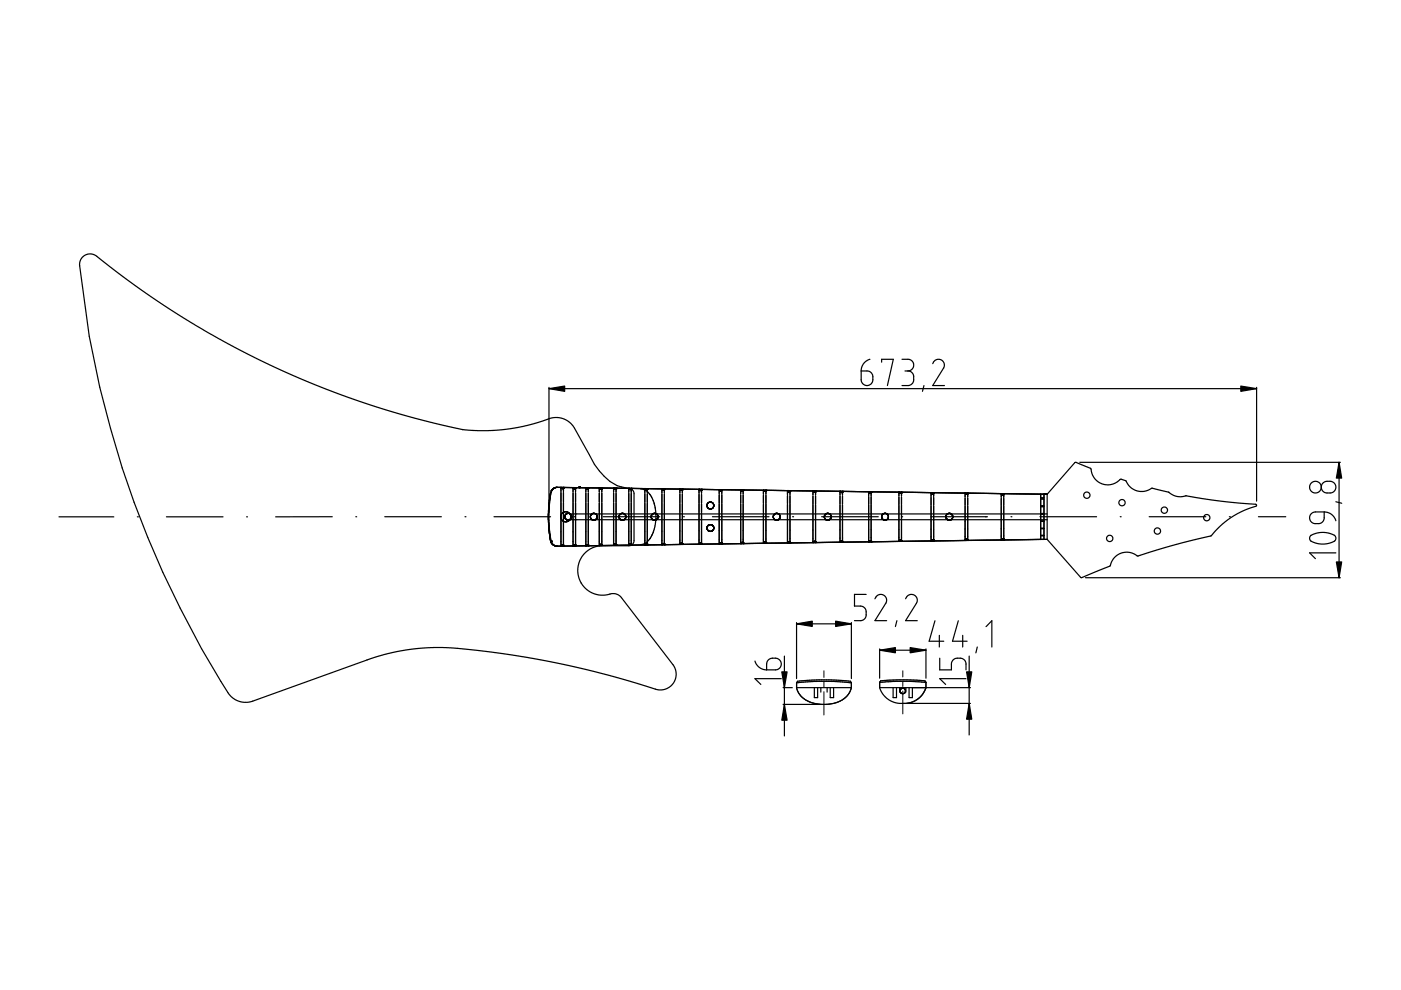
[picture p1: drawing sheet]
<svg xmlns="http://www.w3.org/2000/svg" width="297mm" height="210mm" viewBox="0 0 297 210" stroke-linecap="round" stroke-linejoin="round" font-family="sans-serif">
<g fill="none" stroke="#000" stroke-width=".25">
<path d="M182.6 78.7h1.4l.8 .4 .2 .5 .1 1-.5 .9-.9 .2-.8-.4-.3-.7zM184.4 76.2l-.5 .2-.7 .6-.5 .8-.1 .9M186.9 76.8v-.6h2.5l-1.2 5.5M191.2 76.2h1.6l.8 .6 .1 .4-.1 .8-.5 .5-.6 .2M191.9 78.7h.6M192.5 78.7l.7 .2 .4 .5v1.6l-.3 .5-.5 .2h-1.6M197.8 77.1l.4-.7 1-.2 .7 .3 .3 .9-.1 .6-2.3 3.7h2.4M116.4 82.1v26.6M116.4 82.4h150M195.9 81.7l-.3 1.3M228.9 98h55.3M266.4 82.1v24.2"/>
<path d="M283.9 98v24.5M12.5 109.6h11.6M29.1 109.6h.2M35.3 109.6h12M52.3 109.6h.2M70.4 109.6h-12M75.4 109.6h.2M81.6 109.6h12M98.6 109.6h.2M104.7 109.6h12M116.3 110.7l.2 2.1M116.3 108.6v2"/>
<path d="M116.4 107.3l-.1 1.2M116.4 107v.1M116.4 106.8h.1M116.4 106.5v.1M116.5 112.8l.3 2.1M116.5 106v.1M116.6 114h.1M116.7 114.3h.1M116.7 114.6h.1M116.7 114.7h.1M116.7 104.5l-.2 1.8M116.8 114.7h.1"/>
<path d="M116.8 114.8h.1M116.8 114.9h.1M116.8 114.9l.1 .2M116.8 115h.1M116.9 114.9v.1M116.9 115.1h.1M116.9 115.1l.6 .5M117 115.1h.1M117 103.9h.1M117 104v.1M117.2 115.5h.1M117.3 115.5v.1"/>
<path d="M117.5 115.6v.1M117.6 115.7h.1M117.6 103.5l-.4 .3a12.4 12.4 0 0 0-.8 4.6v2a14.2 14.2 0 0 0 .7 4.9l.5 .4M117.7 115.7l.1 .1M117.8 115.8h.2M117.8 103.4h.1M117.9 103.4h-.3M118 103.3v.1M118.2 103.3l103.8 1.5M118.2 103.3l-.8 .2-.6 .7M118.9 109.7v.1M118.9 109.3h.1"/>
<path d="M118.9 115.8h.1M118.9 103.4h.1M118.9 103.3v.9M118.9 104.4v2M118.9 106.5v2M118.9 108.6v2M118.9 110.7v2M118.9 112.8v3M119 115.8h.1M119 103.4h.1M119 109.2h-.1M119 115.7h.1"/>
<path d="M119 103.4l.1 .1M119 103.5h.1M119 115.6h.1M119.1 115.6h.1M119.1 103.5h.1M119.1 110.2h.1M119.1 108.9v.1M119.1 115.6l-.1 .2M119.1 103.5h.2M119.1 115.6h.2M119.1 103.5v.1M119.1 103.6h.1"/>
<path d="M119.2 103.6h.1M119.2 108.8l-.1 .1M119.2 115.5v.1M119.2 115.5h.1M119.2 115.5l.1 .1M119.3 115.6h.1M119.3 103.6h.1M119.3 103.5h.1M119.3 108.7v.1M119.3 103.5v.1M119.3 108.7l-.3 .3-.1 .6 .1 .6 .6 .4h.7l.7-.5 .2-.4-.1-.5M119.4 115.6h.1"/>
<path d="M119.4 103.5h.1M119.4 115.7h.1M119.4 103.5l.1-.1v.8M119.4 103.5h-.1M119.4 103.4h.1M119.5 115.8h.1M119.5 103.4h.1M119.5 108.6l.6-.1 .5 .2M119.5 108.6l-.2 .1M119.5 114.9v.9l-.2-.2M119.5 104.4v2M119.5 106.6v1.9"/>
<path d="M119.5 108.6v2M119.5 110.7v2M119.5 112.8v2M119.8 109.4v.5M119.8 109.7v.1M119.8 109.3v.1M119.8 109.9l.5 .4M119.8 109.9h.1M119.8 109.9l.1 .1M119.9 109.2l-.1 .2M119.9 109.1l-.1 .2M119.9 110h.1"/>
<path d="M120 110.1h.1M120 109.1h-.1M120 109v.1M120.1 110.2h.1M120.1 108.9h.1M120.2 108.9h.1M120.2 110.2l.5 .1M120.3 108.9h.1M120.4 110.6h-.1M120.4 110.3h.1M120.6 108.7l.4 .6-.1 .9M120.6 110.3h-.1"/>
<path d="M120.6 108.7v.1M120.7 108.9l.4 .3M120.7 108.8l-.7 .2M120.7 110.2v.1M120.8 108.9l101.2 .1M120.8 110.2l-.1 .1M120.8 110.2h101.2M120.8 108.9h.1M120.9 110.2h-.1M121 109.7v.1M121.1 109.1v.1M121.1 109.9v.1"/>
<path d="M121.1 109.2v.1M121.1 109.9h.1M121.2 109.7v.1M121.5 115.7h.1M121.5 103.4h.1M121.5 103.4v.8M121.5 104.5v1.9M121.5 106.6v1.9M121.5 108.6v2M121.5 110.7v2M121.5 112.8v3l.1-.2M121.5 103.4l.1 .1"/>
<path d="M121.5 103.4l.1 .2M121.5 103.5h.1M121.6 115.7h.1M121.6 103.5h.1M121.6 115.6h.1M121.6 103.5l.2 .1M121.6 103.6h.1M121.7 115.5h.1M121.7 103.6h.1M121.7 115.5l-.1 .1M121.8 115.5h.1M121.8 103.6h.1"/>
<path d="M121.8 109.6h.1M121.9 115.5h.1M121.9 115.5l-.3 .1M121.9 115.5l.1 .2M121.9 115.6h.1M121.9 103.6h.1M121.9 103.5v.1M121.9 103.5h.1M121.9 115.6l.1 .1M122 115.7h.1M122 103.5h.1M122 103.4h.1"/>
<path d="M122 103.4l-.2 .2M122 103.4v.8M122 104.5v1.9M122 106.6v1.9M122 108.6v2M122 110.7v2M122 112.8v3M122.8 103.4h.1M122.8 103.3h.1M122.9 103.2h.1M122.9 103.3h.1M122.9 103.2v.1"/>
<path d="M122.9 103.3l-.1 .1M124.2 115.7h.1M124.2 103.4h.1M124.2 114.8v.9l.2-.2 .3 .2M124.2 103.4v.9M124.2 104.5v1.9M124.2 106.6v1.9M124.2 108.6v2M124.2 110.7v2M124.2 112.8v1.9M124.2 103.4v.1M124.2 103.5h.1"/>
<path d="M124.2 103.5l.4 .1M124.2 115.6h.1M124.3 115.6h.1M124.3 103.5h.1M124.3 103.6h.1M124.3 115.5h.1M124.4 115.5h.1M124.4 103.6h.1M124.4 103.7h.1M124.5 115.5h.1M124.5 103.7h.1M124.5 103.6h.1"/>
<path d="M124.6 103.6h.1M124.6 103.6h-.1M124.6 115.5h.1M124.6 103.5v.1M124.7 115.6h.1M124.7 103.5h.1M124.7 115.7h.1M124.7 103.5l-.1 .1M124.7 103.4h.1M124.7 103.4v.9M124.7 112.8v2.9M124.7 104.5v1.9"/>
<path d="M124.7 106.6v1.9M124.7 108.6v2M124.7 110.7v2M125.2 109.7l.1 .3M125.2 109.4h.1M125.2 109.3h.1M125.2 109.3v.6M125.2 109.2v.1M125.2 109.9l.3 .3M125.3 109.1v.1M125.4 109.1l-.2 .1M125.4 109v.1"/>
<path d="M125.4 110.1l.3 .2M125.5 109h.1M125.5 108.9h.1M125.6 110.2h.6M125.6 108.9h.1M125.6 108.9l.7 .1M125.7 108.9l-.3 .1M125.8 110.3h.1M126 110.3h-.1M126.1 108.9h.1M126.2 108.9h.1M126.3 108.9h.1"/>
<path d="M126.3 110.2h-.1M126.3 108.9l.1 .1M126.4 109v.1M126.4 109.1l.1 .1M126.4 110.1h.1M126.5 110h-.1M126.5 109.1l.1 .2M126.5 109.2h.1M126.5 109.9h.1M126.6 109.3h.1M126.6 109.3l-.1 .7-.4 .3M126.6 109.3v.1"/>
<path d="M126.6 109.7v.1M127.1 115.7h.1M127.1 103.5h.1M127.1 104.5v1.9M127.1 106.6v1.9M127.1 108.7v1.9M127.1 110.7v2M127.1 112.7v3M127.1 115.6h.1M127.1 103.6v-.2v.9M127.1 115.6v.1M127.1 103.6l.1 .1"/>
<path d="M127.1 115.5h.1M127.2 115.5h.1M127.2 115.5h.3M127.2 103.6h.1M127.2 115.5l-.1 .1M127.2 103.7h.2M127.2 103.7h.1M127.3 115.5h.1M127.3 103.7h.1M127.3 115.4v.1M127.3 115.4h.1M127.4 115.4h.1"/>
<path d="M127.4 103.7h.1M127.4 115.4v.1M127.4 115.5h.1M127.5 115.5h.1M127.5 103.6h.1M127.5 103.6l-.1 .1M127.5 115.6h.1M127.5 115.5l.1 .1M127.6 115.6h.1M127.6 103.5h.1M127.6 103.5l-.1 .1M127.6 115.7h.1"/>
<path d="M127.6 114.8v.8M127.6 103.5v.8M127.6 104.5v1.9M127.6 106.6v1.9M127.6 108.7v1.9M127.6 110.7v2M127.6 112.7v2M127.9 109.6h12M128.2 115.7l-1.3 .1-1.3 .3-1.2 .8-1 1.1-.6 1.2-.3 1.2 .1 1.4 .4 1.4 1.2 1.6 1.7 1.1 1.1 .3h1.1l2.2-.3 .8 .3 .6 .4 11.3 14.9 .4 1.3-.2 1.3-.7 1.1-1.1 .8-1.1 .3-1-.1-6.7-2.1-7.1-1.9-12.3-2.6-12.3-1.7-5-.5-4-.1-5.8 .5-5.8 1.3-27.4 9.7-1.2 .1-1.3-.3-1.1-.6-.9-1a209 209 0 0 1-29.5-75.7l-2-15.4 .2-.8 .5-.7 .8-.5 .8-.1 1.3 .5 4.7 3.7 5.5 4 10.6 6.9 6.4 3.6 5.7 3 10.9 5 8.2 3.3 8.8 3 7.2 2 9.6 2.3 5.4 .2 3.3-.2 4.8-.8 5.5-1.7 1.1-.1 1.1 .2 1.2 .6 1 1 4.5 8.1a12.9 12.9 0 0 0 4.9 4.6l2.9 .7 .6 .7v10.5l-.4 .6-.5 .2h-5.2M130.1 103.5h.1M130.1 115.6h.1M130.1 104.6v1.8"/>
<path d="M130.1 106.6v1.9M130.1 108.7v1.9M130.1 110.7v1.9M130.1 112.7l.1 2.8M130.1 103.5v.9M130.1 103.5l.2 .2 .3-.1M130.1 103.5l.1 .1M130.2 103.6h.1M130.2 115.5h.1M130.2 103.7h.1M130.3 103.7h.1M130.3 115.4h.1"/>
<path d="M130.3 115.4l-.1 .1M130.3 115.4l.2 .1M130.4 103.7h.1M130.4 115.4h.1M130.4 115.4l.1 .1M130.5 115.4h.1M130.5 103.7h.1M130.5 103.7l.1-.2v.9M130.5 115.5h.1M130.5 115.5l.1 .1M130.5 103.6h.1M130.6 103.6h.1"/>
<path d="M130.6 115.5h.1M130.6 103.5h.1M130.6 115.6h.1M130.6 104.6v1.9M130.6 106.6v1.9M130.6 108.7v1.9M130.6 110.7v1.9M130.6 112.7v2M130.6 114.7v.9M131.3 109.7l.3 .5M131.3 109.8l.1 .2M131.3 109.3v.4"/>
<path d="M131.4 109.1l-.1 .2M131.4 110h.1M131.5 110.1l.2 .2M131.6 109h-.1M131.6 108.9h.1M131.7 110.2h.5M131.7 108.9h.1M131.7 108.9l.7 .1M131.8 108.9l-.5 .3M131.9 110.3h.1M132 110.3h.1M132.2 108.9h.1"/>
<path d="M132.2 110.2v.1M132.3 108.9h.1M132.4 108.9v.1M132.4 109l.1 .1M132.5 109.1l.1 .1M132.5 110.1h.1M132.5 109.1l.1 .8M132.5 110h.1M132.6 110l-.4 .2M132.6 109.2h.1M132.6 109.9h.1M132.6 109.9v.1"/>
<path d="M132.7 109.3v.2M132.7 109.7v.1M132.7 109.7h.1M133.3 103.5h.1M133.3 115.6h.1M133.3 103.5v.9M133.3 104.6v1.9M133.3 106.7v1.8M133.3 108.7v1.9M133.3 110.7v1.9M133.3 112.7l.1 2.8M133.3 103.5v.1"/>
<path d="M133.3 103.6h.1M133.3 103.6l.2 .2 .2-.1M133.3 115.5h.1M133.4 103.6h.1M133.4 115.5h.1M133.4 115.5h-.1M133.4 103.7h.1M133.4 115.4h.1M133.4 115.4v.1M133.5 103.7h.1M133.5 115.4h.1M133.5 103.8h.1"/>
<path d="M133.6 103.8h.1M133.6 115.4h.1M133.7 115.4h.1M133.7 103.7h.1M133.7 115.4l.1 .1M133.7 115.4l-.3 .1M133.7 115.4l.1 .2M133.8 103.7h.1M133.8 115.5h.1M133.8 103.6h.1M133.8 103.6l-.2 .2M133.8 103.5h.1"/>
<path d="M133.8 115.6h.1M133.8 103.5v.9M133.8 104.6v1.9M133.8 106.7v1.8M133.8 108.7v1.9M133.8 110.7v1.9M133.8 112.7v2.9M135.8 103.7l1.1 .3 1.1 1.1 .7 1.8 .4 2.1-.2 2.3-.6 2.1-1.1 1.5-.7 .4-.7 .2M136.7 103.6h.1M136.7 112.7v2.8l.1-.1M136.7 104.7v1.8M136.7 106.7v1.9"/>
<path d="M136.7 108.7v1.9M136.7 110.7v1.9M136.7 115.5h.1M136.7 103.6l.1 .1M136.8 103.7h.1M136.8 115.5h.1M136.8 115.4h.1M136.8 103.8h.1M136.9 103.8h.1M136.9 115.4h.1M136.9 115.3h.1M137 103.8h.1"/>
<path d="M137 115.3h.1M137.1 103.8h.1M137.1 115.3h.1M137.1 115.4h.1M137.1 103.7h.1M137.2 103.7h.1M137.2 115.4h.1M137.2 115.5h.1M137.2 103.6h.1M137.2 115.5l-.3-.2-.2 .2M137.2 103.6l-.3 .2-.2-.2v.8M137.2 103.6v.8"/>
<path d="M137.2 104.7v1.8M137.2 106.7v1.9M137.2 108.7v1.9M137.2 110.7v1.9M137.2 112.7v1.9M137.2 114.6v.9v-.1M138.1 109.7h.1M138.1 109.4h.1M138.1 109.8v.1M138.1 109.3v.5M138.1 109.9l.4 .3h.5M138.1 109.2v.1"/>
<path d="M138.1 109.9h.1M138.1 109.3h.1M138.2 109.9v.1M138.2 109.1v.1M138.4 110.2h.1M138.5 108.9h-.1M138.5 108.9h.5l.4 .3M138.5 110.2l.1 .1M138.6 108.9l-.5 .3M138.7 110.3h.1M138.9 110.3h-.1M139 108.9h.1"/>
<path d="M139.1 108.9h.1M139.2 110.2l-.2 .1M139.3 110.1h.1M139.4 110h-.1M139.4 109.1l.1 .2M139.4 109.2l.1 .3M139.5 109.8l-.4 .4M139.5 109.4l-.1 .5M139.5 109.7h.1M140.3 103.7h.1M140.3 115.5h.1M140.3 103.6v.9"/>
<path d="M140.3 104.7v1.9M140.3 106.7v1.9M140.3 108.7v1.9M140.3 110.7v1.9M140.3 112.6v2.9M140.4 103.7h.1M140.4 115.4h.1M140.4 103.7l.3 .1M140.4 103.8h.1M140.4 115.3h.1M140.5 115.3h.1M140.5 115.3l-.1 .1"/>
<path d="M140.5 103.8h.1M140.5 103.9h.1M140.6 115.3h.1M140.6 103.9h.1M140.7 103.9h.1M140.7 115.3h.1M140.7 103.8h.1M140.7 103.8l.2-.1v.8M140.8 103.8h.1M140.8 115.4h.1M140.8 103.7h.1M140.8 103.7v.1"/>
<path d="M140.8 115.5h.1M140.9 103.7h.1M140.9 115.5h.1M140.9 104.7v1.9M140.9 106.7v1.9M140.9 108.7v1.9M140.9 110.7v1.9M140.9 112.6v1.9M140.9 114.6v.9l-.3-.2h-.1M144.1 103.7h.1M144.1 114.6v.8l.2-.1M144.1 104.8v1.8"/>
<path d="M144.1 106.8v1.8M144.1 108.7v1.9M144.1 110.7v1.8M144.1 112.6v1.9M144.2 103.7h.1M144.2 115.4h.1M144.2 103.7v.1M144.2 103.8h.1M144.2 115.3h.1M144.2 103.8l-.1 .7M144.3 103.8h.1M144.3 115.3h.1"/>
<path d="M144.3 103.8v.1M144.3 103.9h.1M144.3 115.2h.1M144.3 115.2v.1M144.4 103.9h.1M144.4 115.2h.1M144.5 103.9h.1M144.5 115.2h.1M144.5 115.2l.2 .2M144.5 115.3h.1M144.5 115.3l-.3 .1M144.6 115.3h.1"/>
<path d="M144.6 103.8h.1M144.6 115.4h.1M144.6 103.8l-.3 .1M144.7 103.8h.1M144.7 115.4h.1M144.7 103.7h.1M144.7 103.8h-.1M144.7 103.7v.8M144.7 104.8v1.8M144.7 106.8v1.8M144.7 108.7v1.9M144.7 110.7v1.8"/>
<path d="M144.7 112.6v2.8M144.9 109.6h.2M148.2 103.8h.1M148.2 115.4h.1M148.2 104.8v1.8M148.2 106.8v1.8M148.2 108.7v1.9M148.2 110.7v1.8M148.2 112.6v2.8M148.2 115.3h.1M148.2 103.8v.8M148.2 103.8l.1 .1"/>
<path d="M148.3 103.8h.1M148.3 115.3h.1M148.3 115.3h-.1M148.3 103.9h.1M148.3 115.2v.1M148.3 115.2h.1M148.4 103.9h.1M148.4 115.2h.1M148.4 104h.1M148.4 115.1h.1M148.5 104h.1M148.5 115.1h.1"/>
<path d="M148.5 115.2h.1M148.6 103.9h.1M148.6 115.2h.1M148.6 115.2l.1 .1M148.6 115.2l-.2-.1-.2 .3M148.6 115.2v.1M148.7 103.9h.1M148.7 115.3h.1M148.7 103.9h-.3M148.7 103.8h.1M148.7 103.8v.1M148.7 115.4h.1"/>
<path d="M148.7 103.8v.8M148.7 104.8v1.8M148.7 106.8v1.8M148.7 108.7v1.9M148.7 110.7v1.8M148.7 112.6v2.8M149.9 107.2v.1M149.9 112h.1M149.9 111.8v.3M149.9 107.1h.1M149.9 107.4h.1M149.9 111.9h.1"/>
<path d="M149.9 112.1v.1M149.9 112.2h.1M149.9 107.4l.1 .2M149.9 111.7v.1M149.9 106.9v.5M149.9 112.2l.1 .1M149.9 106.9h.1M149.9 107.4v.1M150 107.5h.1M150 112.3l.3 .3M150 106.8l-.1 .1M150 107.6l.3 .2"/>
<path d="M150 107.6h.1M150.1 106.7h.1M150.1 112.4l.1 .1M150.1 107.7h.1M150.1 107.7l.1 .1M150.2 106.6h-.1M150.2 111.4l-.1 .1M150.3 111.3l-.4 .4M150.3 112.6h.5M150.3 107.8h.1M150.3 106.5l-.3 .3M150.3 112.6h.1"/>
<path d="M150.3 111.3h.1M150.3 106.5h.6M150.3 107.8v.1M150.3 107.9h.2M150.4 107.9h.4M150.4 106.5l-.2 .1M150.5 106.5h-.1M150.5 111.2v.1M150.7 111.2l.1 .1M150.8 106.5h.1M150.8 106.5l.3 .1M150.8 111.3h.1"/>
<path d="M150.8 111.3h-.5M150.9 107.9h-.1M150.9 111.3l.3 .3M150.9 112.6h-.1M150.9 106.5l.3 .3M150.9 107.8h.1M150.9 112.6h.1M151 112.6h.1M151 109.6h12M151.1 107.8l-.2 .1M151.1 112.5h-.1M151.1 107.7h.1"/>
<path d="M151.2 107.7l-.2 .1M151.2 107.6v.1M151.2 106.8l.1 .6M151.2 111.6l.1 .1M151.2 106.8h.1M151.2 111.6v.8M151.3 112.2l-.4 .4M151.3 107.5l-.1 .1M151.3 107.4l-.1 .2M151.3 106.9v.1M151.3 112.2h.1M151.3 107.1h.1"/>
<path d="M151.3 111.8v.1M151.3 107.3h.1M151.3 112v.1M152.5 104.9v1.8M152.5 106.8v1.8M152.5 108.8v1.8M152.5 110.7v3.7M152.5 114.4v.9M152.5 115.3h.1M152.5 103.8h.1M152.5 103.9h.1M152.5 103.9v.7"/>
<path d="M152.5 103.9l.2 .1M152.5 115.2h.1M152.6 103.9h.1M152.6 115.2h.1M152.6 115.2l-.1 .1M152.6 104h.1M152.6 115.2l.2-.1 .2 .2M152.6 115.1h.1M152.7 104h.1M152.7 115.1h.1M152.7 104v.1M152.7 104.1h.1"/>
<path d="M152.8 104.1h.1M152.8 115.1h.1M152.8 104h.1M152.8 104v.1M152.9 104h.1M152.9 115.1h.1M152.9 104h-.2M152.9 104h-.1M152.9 115.2h.1M152.9 103.9h.1M153 103.9h.1M153 115.2h.1"/>
<path d="M153 115.2v.1M153 115.3h.1M153 103.8h.1M153 103.8l-.1 .2M153 103.8v.8M153 104.9v1.8M153 106.8v1.8M153 108.8v1.8M153 110.7v1.8M153 112.5v2.8M157 115.3h.1M157 103.9v.8"/>
<path d="M157 104.9v1.8M157 106.9v1.7M157 108.8v1.8M157 110.7v1.8M157 112.5v2.8M157 103.9h.1M157.1 103.9h.1M157.1 115.2h.1M157.1 103.9l.1 .2M157.1 115.2l-.1 .1M157.1 103.9v.1M157.1 104h.1"/>
<path d="M157.1 115.1h.1M157.1 104l.1 .1M157.2 104.1h.1M157.2 104.1h.2M157.2 115.1h.1M157.2 115h.1M157.3 115h.1M157.3 104.1h.1M157.3 115h-.1M157.4 104.1h.1M157.4 115h.1M157.4 115l-.3 .2"/>
<path d="M157.4 104.1h-.1M157.4 115v.1M157.4 115.1h.1M157.5 104h.1M157.5 115.1h.1M157.5 104l.1-.1v.8M157.5 104l-.1 .1M157.5 103.9h.1M157.5 115.2h.1M157.6 103.9h.1M157.6 115.3h.1M157.6 114.4v.8l-.2-.2"/>
<path d="M157.6 104.9v1.8M157.6 106.9v1.7M157.6 108.8v1.8M157.6 110.7v1.8M157.6 112.5v1.8M161.9 103.9h.1M161.9 115.2h.1M161.9 104h.1M161.9 103.9v.9M161.9 105v1.7M161.9 106.9v1.7M161.9 108.8v1.8"/>
<path d="M161.9 110.6v1.8M161.9 112.5v2.7M161.9 115.1h.1M161.9 104l.2 .2M161.9 104v.1M161.9 104.1h.1M162 104.1h.1M162 115h.1M162 115h.2M162.1 104.2h.1M162.1 115h.1M162.1 115l-.2 .1"/>
<path d="M162.2 104.2h.1M162.2 115h.1M162.2 104.1h.1M162.3 115h.1M162.3 115v.1M162.3 104.1h.1M162.3 115.1h.1M162.3 104h.1M162.3 104l-.3 .1M162.4 104h.1M162.4 115.1h.1M162.4 104v.8"/>
<path d="M162.4 103.9h.1M162.4 114.3l-.1 .8M162.4 105v1.7M162.4 106.9v1.7M162.4 108.8v1.8M162.4 110.6v1.8M162.4 112.5v1.8M164 109.8l.4 .4h.5M164 109.7v.1M164 109.3v.4M164 109.2v.1M164 109.9h.1"/>
<path d="M164 109.9l.1 .1M164.1 109.1v.1M164.3 110.2h.1M164.3 108.9h.1M164.4 108.9h.1M164.4 108.9h.6M164.4 110.2v.1M164.5 108.9l-.5 .4M164.6 110.3h.1M164.7 110.3h.1M164.9 108.9h.1M165 110.2l-.1 .1"/>
<path d="M165 108.9h.1M165.1 108.9v.1M165.1 110.2h-.1M165.1 109l.1 .1M165.2 109.1h.1M165.2 110.1h.1M165.2 109.1l.1 .2M165.3 109.2v.7M165.3 109.9l-.1 .1M165.3 109.9l-.3 .3M165.3 109.9h.1M165.4 109.3v.2"/>
<path d="M165.4 109.7v.1M165.4 109.7h.1M167 104h.1M167 115.1h.1M167 104v.8M167 105.1v1.7M167 107v1.7M167 108.8v1.8M167 110.6v1.8M167 112.5v2.6v-.1M167 104.1h.1M167 104.1l.2 .1"/>
<path d="M167 115h.1M167 115v.1M167.1 104.2h.1M167.1 115h.1M167.1 115h-.1M167.1 114.9h.1M167.2 104.2h.1M167.2 114.9h.1M167.3 104.2h.1M167.3 114.9h.1M167.3 114.9l-.3 .1M167.3 114.9l.1 .1"/>
<path d="M167.4 104.2h.1M167.4 115h.1M167.4 104.1h.1M167.4 104.1l-.3 .1M167.4 115l.1 .1M167.5 104.1h.1M167.5 115.1h.1M167.5 104h.1M167.5 104v.8M167.5 105.1v1.7M167.5 107v1.7M167.5 108.8v1.8"/>
<path d="M167.5 110.6v1.8M167.5 112.4v1.8M167.5 114.3v.8l-.1-.1M168 109.6h.3M172.4 104.1h.1M172.4 105.2v1.6M172.4 107v1.7M172.4 108.8v1.7M172.4 110.6v1.8M172.4 112.4v1.7M172.4 114.2v.8v-.1M172.4 115h.1"/>
<path d="M172.4 104.1v.8M172.4 104.2h.1M172.4 104.1v.1M172.4 104.2l.2 .1M172.4 114.9h.1M172.4 114.9v.1M172.5 104.2h.1M172.5 114.9h.1M172.5 104.3h.1M172.5 104.2v.1M172.5 114.9h-.1M172.6 114.8h.1"/>
<path d="M172.6 104.3h.1M172.7 104.3h.1M172.7 114.8h.1M172.7 114.8l.1 .1M172.7 114.8l-.2 .1M172.7 114.9h.1M172.8 104.3h.1M172.8 114.9h.1M172.8 104.2h.1M172.8 114.9l.1 .1M172.8 115h.1M172.9 104.1h.1"/>
<path d="M172.9 115h.1M172.9 104.1l-.1 .1M172.9 104.1l-.4 .2M172.9 104.1v.8M172.9 105.2v1.6M172.9 107v1.7M172.9 108.8v1.7M172.9 110.6v1.8M172.9 112.4v2.6M174.2 109.6h12M174.8 109.7v.1M174.8 109.3v.6"/>
<path d="M174.8 109.9l.5 .4M174.9 109.2h.1M174.9 109.9h.1M174.9 109.1l-.1 .3M175 109.1h-.1M175 109v.1M175 110.1l.1 .1M175.1 108.9h.1M175.1 108.9v.1M175.1 110.2h.1M175.2 108.9h.1M175.2 110.2h.6"/>
<path d="M175.3 108.9h.1M175.4 110.3h.1M175.6 110.3h-.1M175.7 108.9l.3 .1M175.7 108.9l-.7 .1M175.7 110.2v.1M175.8 108.9h.1M175.9 108.9h.1M175.9 109h.1M175.9 110.1l-.1 .1M176 109v.1M176 109.1l.1 .1"/>
<path d="M176.1 110l-.3 .2M176.1 109.1v.1M176.1 109.2h.1M176.1 109.9v.1M176.1 109.2l.1 .1M176.2 109.3v.6M176.2 109.3h.1M176.2 109.4h.1M176.2 109.7l-.1 .3M178.1 104.2h.1M178.1 115h.1M178.1 104.2v.8"/>
<path d="M178.1 105.2v1.7M178.1 107.1v1.6M178.1 108.9v1.6M178.1 110.6v1.7M178.1 112.4v2.6M178.1 114.9h.1M178.1 104.2l.1 .1M178.2 104.3h.1M178.2 114.8h.1M178.2 104.3l.1 .1M178.2 104.4h.1M178.3 104.4h.1"/>
<path d="M178.3 114.8h.1M178.3 114.7h.1M178.4 104.4h.1M178.4 114.7h.1M178.5 104.4h.1M178.5 104.4h-.1M178.5 114.7v.1M178.5 114.8h.1M178.5 114.8l-.4 .1M178.5 114.8l.1 .1M178.5 104.3h.1M178.6 104.3h.1"/>
<path d="M178.6 104.2h.1M178.6 114.9h.1M178.6 104.2l-.1 .2M178.6 115h.1M178.6 104.2v.8M178.6 105.2v1.7M178.6 107.1v1.6M178.6 108.9v1.6M178.6 110.6v1.7M178.6 112.4v2.6M184.2 104.3h.1M184.2 114.9h.1"/>
<path d="M184.2 104.2v.9M184.2 105.3v1.6M184.2 107.1v1.6M184.2 108.9v1.6M184.2 110.6v1.7M184.2 112.3v1.7M184.2 114.8h.1M184.2 104.3l.1 .1M184.2 104.4h.1M184.3 104.4h.1M184.3 114.7h.1M184.3 104.4h.3"/>
<path d="M184.3 104.5h.1M184.4 104.5h.1M184.4 114.7h.1M184.4 114.6v.1M184.4 114.6h.1M184.5 114.6h.1M184.5 104.5h.1M184.5 114.7h.1M184.6 104.4h.1M184.6 114.7h.1M184.6 114.7v.1M184.6 114.8h.1"/>
<path d="M184.6 104.4l.1 .7M184.7 104.3h.1M184.7 114.8h.1M184.7 114.8v.1M184.7 114.9h.1M184.7 112.3v2.6l-.2-.2-.3 .2v-.9M184.7 105.3v1.6M184.7 107.1v1.6M184.7 108.9v1.6M184.7 110.6v1.7M186.9 109.7h.1M186.9 109.7l.1 .1"/>
<path d="M187 109.3l-.1 .2M187 109.9v.1M187 109.2h.1M187 109.9h.1M187 110h.1M187.1 109.1l-.1 .8M187.1 110l.2 .2M187.2 109.1h-.1M187.2 109v.1M187.2 110.1v.1M187.3 108.9h.1M187.3 108.9l-.1 .1"/>
<path d="M187.3 110.2h.1M187.3 110.2l.2 .1M187.4 110.2l.4 .1M187.5 108.9h-.1M187.6 110.3h.1M187.7 110.3h.1M187.8 108.9l.5 .4M187.9 108.9l-.7 .1M187.9 110.2v.1M187.9 108.9h.1M188 108.9h.1M188 110.2l-.2 .1"/>
<path d="M188.1 109h.1M188.1 110.1l-.1 .1M188.2 110h.1M188.3 109.9h.1M188.3 109.3l.1 .4-.3 .5M188.3 109.3h.1M188.3 109.7v.2M190.6 114.8h.1M190.6 104.4h.1M190.6 105.4v1.6M190.6 107.2v1.6M190.6 108.9v1.6"/>
<path d="M190.6 110.6v1.6M190.6 112.3v1.6M190.6 114v.8M190.6 104.4v.8M190.6 104.4l.1 .1M190.6 114.7h.1M190.7 104.5h.1M190.7 114.7h.1M190.7 114.7l-.1 .1M190.7 104.5l.1 .1M190.7 114.6h.1M190.8 104.5h.1"/>
<path d="M190.8 114.6h.1M190.8 104.6h.1M190.9 104.6h.1M190.9 114.6h.1M191 104.5h.1M191 104.5l-.2 .1M191 114.6h.1M191 114.6h-.2l-.2 .1M191 114.6l.1 .1M191.1 104.5h.1M191.1 114.7h.1M191.1 104.5h-.1"/>
<path d="M191.1 104.4h.1M191.1 104.4v.1M191.1 114.8h.1M191.1 104.4v.8M191.1 105.4v1.6M191.1 107.2v1.6M191.1 108.9v1.6M191.1 110.6v1.6M191.1 112.3v2.4M191.2 109.6h.2M197.4 109.6h12M197.4 105.5v1.5"/>
<path d="M197.4 107.2v1.6M197.4 108.9v1.6M197.4 110.6v1.6M197.4 112.2v1.6M197.4 113.9v.7M197.4 104.5h.1M197.4 114.7h.1M197.4 114.6h.1M197.5 104.6h.1M197.5 114.6h.1M197.5 104.6l-.1-.2v.8M197.5 104.6h.3"/>
<path d="M197.5 114.6l-.1 .1M197.5 114.5h.1M197.6 114.5h.1M197.6 114.5l-.1 .1M197.6 104.6h.1M197.6 104.7h.1M197.7 104.7h.1M197.7 114.4h.1M197.7 114.5h.1M197.8 104.6h.1M197.8 114.5h.1M197.8 114.5h-.3"/>
<path d="M197.8 114.5l.1 .2M197.8 114.6h.1M197.9 114.6h.1M197.9 104.5h.1M197.9 104.5l.1 .7M197.9 104.5l-.1 .1M197.9 114.7h.1M198 112.2l-.1 2.4M198 105.5v1.5M198 107.2v1.6M198 108.9v1.6M198 110.6v1.6"/>
<path d="M200.6 109.6v.1M200.6 109.5h.1M200.6 109.7v.1M200.6 109.3v.1M200.6 109.9h.1M200.6 109.2v.1M200.7 109.2h.1M200.7 110h.1M200.7 109.2v.8M200.7 109.1v.1M200.7 110l.4 .3M200.8 109.1h-.1"/>
<path d="M200.8 109v.1M200.8 110.1l.1 .1M200.9 110.2h.1M201 108.9h-.1M201.1 108.9h.1M201.2 110.3h.1M201.4 110.3h-.1M201.5 108.9h.1M201.5 108.9l-.7 .1M201.5 110.2v.1M201.6 110.2h-.6M201.6 108.9l.3 .3"/>
<path d="M201.6 108.9h.1M201.7 110.2h-.1M201.8 109.1l.1 .1M201.9 109.2l.1 .1M202 109.3v.4M202 109.7l-.4 .5M202 109.8l-.1 .2M202 109.5h.1M202 109.6h.1M204.6 105.6v1.5M204.6 107.3v1.5M204.6 108.9v1.6"/>
<path d="M204.6 110.6v1.5M204.6 112.2v2.4l.1-.1M204.6 104.6h.1M204.6 114.6h.1M204.7 104.6h.1M204.7 114.5h.1M204.7 114.5l-.1 .1M204.7 114.4h.1M204.7 104.7h.1M204.8 114.4h.1M204.8 114.4h.2M204.8 104.8h.1"/>
<path d="M204.8 114.4l-.1 .1M204.9 104.8h.1M204.9 114.4h.1M204.9 114.3h.1M205 114.4h.1M205 104.8h.1M205 104.7h.1M205 114.4l.1 .1M205.1 104.7h.1M205.1 114.4h.1M205.1 104.6h.1M205.1 114.5h.1"/>
<path d="M205.1 104.6l-.3 .2-.2-.3v.8M205.1 104.6l.1 .7M205.1 114.6h.1M205.2 105.6v1.5M205.2 107.3v1.5M205.2 108.9v1.6M205.2 110.6v1.5M205.2 112.2l-.1 2.3M209 109.5v.1M212.3 104.7h.1M212.3 114.5h.1M212.3 104.6v.8"/>
<path d="M212.3 105.7v1.5M212.3 107.4v1.4M212.3 109v1.5M212.3 110.6v3M212.3 113.7v.8M212.3 114.4h.1M212.3 104.7l.1 .1M212.3 104.8h.1M212.4 104.8h.1M212.4 114.3h.1M212.4 104.8v.1M212.4 104.9h.1"/>
<path d="M212.5 114.3h.1M212.5 114.3h-.1M212.5 104.9h.1M212.5 114.3l-.2 .1M212.5 114.2h.1M212.6 104.9h.1M212.6 114.2h.1M212.6 114.3h.1M212.6 104.8v.1M212.6 114.3l.1 .1M212.7 104.8h.1M212.7 114.3h.1"/>
<path d="M212.7 104.8l-.1 .1M212.7 114.4h.1M212.7 104.7h.1M212.8 104.7h.1M212.8 114.4h.1M212.8 104.7l-.2 .2-.2-.1M212.8 114.5h.1M212.8 104.6v.9M212.8 105.7v1.5M212.8 107.4v1.4M212.8 109v1.5M212.8 110.6v1.5"/>
<path d="M212.8 112.1l-.1 2.3M214.4 109.6h.1M220.5 109.6h12M220.6 114.4l-102.4 1.4M220.6 105.8h.7v1.5h-.7zM220.6 107.4h.7v1.5h-.7zM220.6 109h.7v1.5h-.7zM220.6 110.6h.7v1.4h-.7zM220.6 112.1h.7v1.4h-.7zM220.6 114.4v-.8h.7v.8M220.6 114.4h1.4M221.3 104.8v.8h-.7v-.8h1.4"/>
<path d="M222 104.8l5.9-6.7 .2-.1 3.2 1.3 .3 1.4 .6 .9 .8 .7 1.2 .4 .8 .1 .9-.2 1.8-1 1 .4 .6 .9 .7 .6 1.4 .7h1.3l1.6-.7 3.4 .8 1.1 .7 .9 .3h.7l1.1-.2 7.6 1.2 7 .6a.29 .29 0 0 1 .3 .3 .29 .29 0 0 1-.4 .2l-2.3 .8-2.7 1.5-2.2 1.7-2.1 2.2-7.6 1.9-7.9 2.4-1.6-.8h-.9l-1 .2-1.4 .9-.6 .8-.4 1-6 2.5-7.3-8.1M222 114.4l-103.8 1.4-.7-.1M222 104.8v9.6M237.5 109.6h.2M243.6 109.6h12.1M260.6 109.6h.3M266.8 109.6h5.8M277.9 113.6l1.6-.6 1.7-.1 1.7 .6 .3 .3v.4l-.2 .5-1 .4-1.2 .3-1.1-.1-1.7-.6-.3-.4zM278 109l.7-.4 2.1-.1-.2 1.9-.4 .4-.5 .2-1.3-.1-.5-.4-.2-.5v-.5zM280.4 102.5l.9-.5 1.2 .2 .4 .3 .3 .4-.1 1-.4 .4-.4 .2-1.5-.1-.5-.4-.2-.5 .1-.5zM280.8 108.5l.9 .2 .7 .4 .5 .5 .3 .8M283.2 117.2h-5.5l1.2 1.2"/>
<path d="M283.2 106.4l1.3 .3M166.3 139.1v16.9M168.9 132v11.9M168.9 132.3h11.6M180.5 132v11.9M183.6 126h-2.4v2.5l1.8 .1 .4 .4 .2 .5v1.1l-.4 .7-.6 .3h-1.4M185.5 127l.4-.7 .7-.3 .6 .1 .6 .6 .2 .4-.1 .6-2.4 3.9h2.5M186.5 137.6v6.2M186.5 137.9h9.8M190.2 131.6l-.4 1.2M192 127l.4-.7 .7-.3 .7 .1 .5 .6 .2 .4-.1 .6-2.4 3.9h2.5M196.3 137.6v6.2"/>
<path d="M198.2 131.6l-1.2 4.4h3.1M199.2 134.7v2.5M199.2 139.6v2.4h2.5l.1-1.6 .4-.6 .6-.2h1.1l.7 .5 .2 .5v1.4M203.2 131.6l-1.2 4.4h3M204.1 134.7v2.5M205.5 139.1v16.7M207.2 137.2l-.3 1.2M209.1 132.9l1.2-1.3v5.6M230.1 122.5h54.1M160.1 140.2l.2 .6 .6 .6 .7 .5 .9 .1M162.8 140l.7-.4h1.3l.8 .7v.9l-.4 .5-.4 .3h-2.3l.1-1.4zM165.7 143.9h-5.6l1.2 1.2"/>
<path d="M166 149.4h7.8M166 145.8h2M168.9 144.8v1M168.9 144.8l4.5-.3h3.3l3.8 .3M168.9 145.8l.4 1a5.9 5.9 0 0 0 4.9 2.6l2.6-.3 1.7-.6 1.3-1.2 .7-1.5M168.9 144.8l.2-.4 1.5-.1a52.1 52.1 0 0 1 8.2 0l1.5 .1 .2 .4M168.9 145.8h11.6M172.7 145.8v2.1h.7v-2.1M174 145.8v.9M175.4 145.8v.9M176 145.8v2.1h.7v-2.1M180.5 144.8v1"/>
<path d="M186.5 144.7l3.5-.2 6.3 .2M186.5 144.7a1.2 1.2 0 0 1 1.1-.4l2.8-.2 4.2 .1a1.78 1.78 0 0 1 1.7 .5M186.5 145.8h19.3M186.5 144.7v1.1M189.4 145.8v2.1h.7v-2.1M190.7 145.8v.9M190.8 146.5h.1M190.8 146.5l.1 .2M190.9 146.7v.1M190.9 146.3l-.1 .2M190.9 146.2v.1M190.9 146.8h.1"/>
<path d="M190.9 146.8l.2 .2M191.1 146h.1M191.1 147h.1M191.1 146l-.2 .2M191.2 146h.5M191.2 146h-.1M191.3 145.9h-.1M191.6 145.9h.1M191.6 146h.1M191.7 147h.1M191.7 146h.1M191.7 147h-.5"/>
<path d="M191.8 146l.1 .2M191.9 146.1h.1M191.9 146.9h.1M191.9 146.2l.1 .1M191.9 146.2v.1M192 146.3v.4M192 146.3v.1M192 146.7l-.2 .3M192 146.6h.1M192.1 145.8v.9M192.3 149.1h13.5M192.7 145.8v2.1h.7v-2.1"/>
<path d="M196.3 144.7l-.1 1.5-1 1.5-1.4 1-1.5 .4h-2l-1.5-.5-1.5-1.2-.8-1.6M204.8 143.9h-5.6l1.3 1.2"/>
<circle cx="230.4" cy="105" r=".67"/>
<circle cx="235.3" cy="114.2" r=".66"/>
<circle cx="237.9" cy="106.6" r=".66"/>
<circle cx="245.4" cy="112.6" r=".67"/>
<circle cx="246.9" cy="108.2" r=".67"/>
<circle cx="255.9" cy="109.8" r=".67"/>
<circle cx="278.9" cy="103.3" r="1.24"/>
</g>
<path d="M174.7 142.2v1.4M174.7 144.6v1M174.7 146.6v5M191.4 142.2v1.3M191.4 144.5v1M191.4 146.5v4.9" fill="none" stroke="#000" stroke-width=".21"/>
<path d="M116.4 82.4l3.3-.5v1.1zM263.1 81.9l3.3 .5-3.3 .6zM283.9 98l.6 3.4h-1.2zM168.9 132.3l3.3-.6v1.1zM177.2 131.7l3.3 .6-3.3 .5zM186.5 137.9l3.3-.6v1.1zM193 137.3l3.3 .6-3.3 .5zM283.3 119.1h1.2l-.6 3.4zM165.8 142.5h1.1l-.6 3.3zM166.3 149.4l.6 3.3h-1.1zM205.5 149.1l.5 3.4h-1.1zM204.9 142.5h1.1l-.5 3.3z" fill="#000" stroke="#000" stroke-width=".25"/>
</svg>
